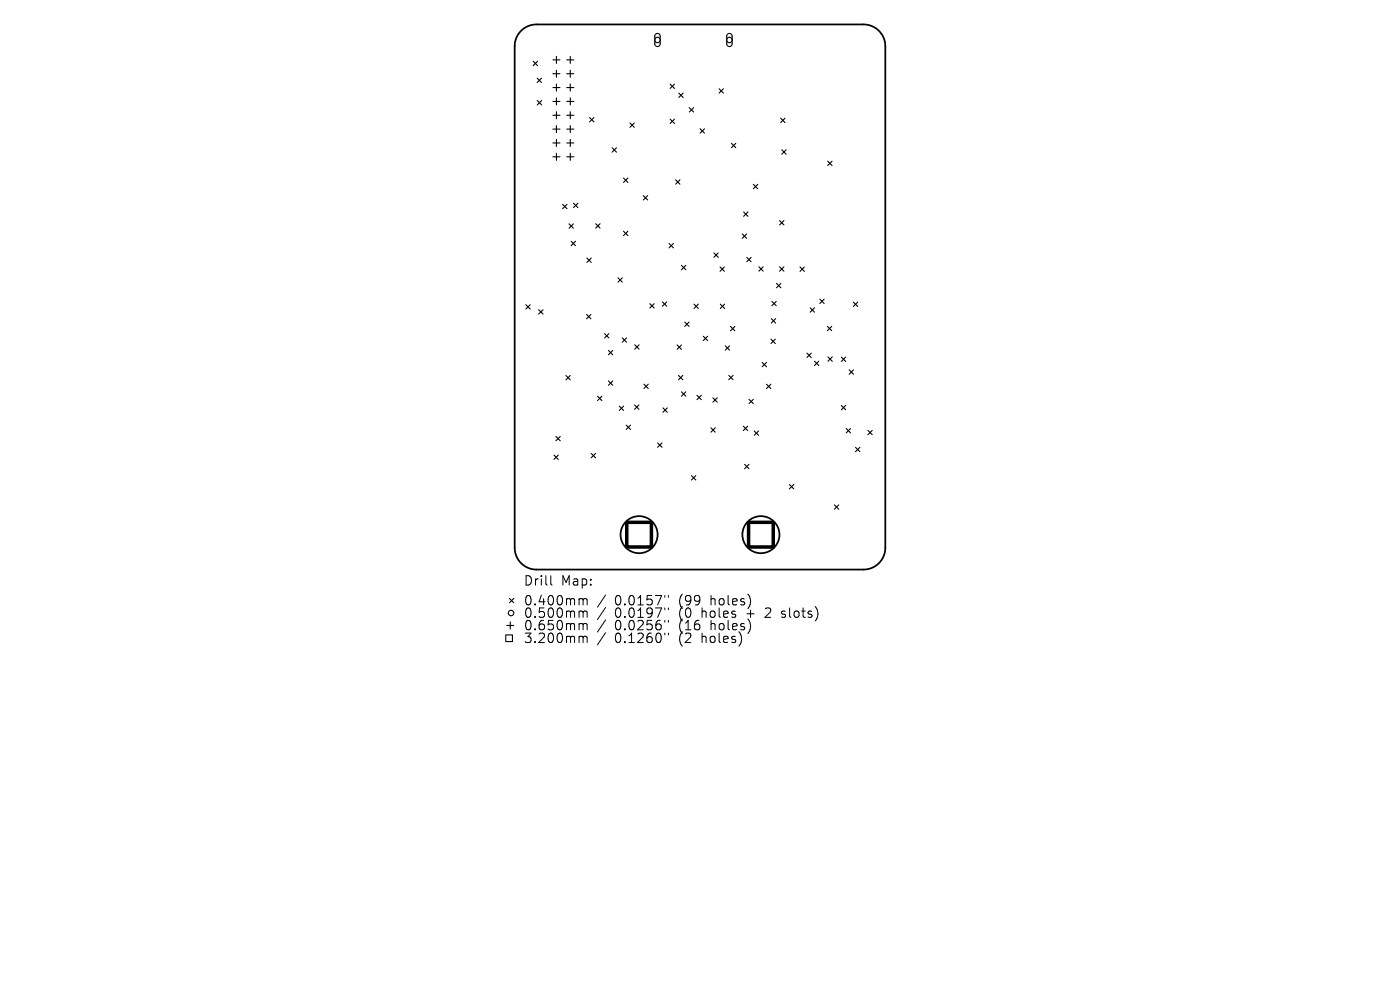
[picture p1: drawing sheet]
<svg xmlns="http://www.w3.org/2000/svg" width="297mm" height="210mm" viewBox="0 0 297 210" stroke-linecap="round" stroke-linejoin="round" font-family="sans-serif">
<defs><g id="words">
<g font-size="2.8">
<text x="111" y="124.5">Drill</text>
<text x="119" y="124.5">Map:</text>
<text x="111" y="128.7">0.400mm</text>
<text x="111" y="131.3">0.500mm</text>
<text x="130.4" y="128.7">0.0157&quot;</text>
<text x="130.4" y="131.3">0.0197&quot;</text>
<text x="144.2" y="128.7">(99</text>
<text x="144.2" y="131.3">(0</text>
<text x="149.1" y="131.3">holes</text>
<text x="151" y="128.7">holes)</text>
<text x="158.9" y="131.3">+</text>
<text x="163.1" y="131.3">2</text>
<text x="166.7" y="131.3">slots)</text>
<text x="111" y="134">0.650mm</text>
<text x="111" y="136.7">3.200mm</text>
<text x="130.4" y="134">0.0256&quot;</text>
<text x="130.4" y="136.7">0.1260&quot;</text>
<text x="144.2" y="134">(16</text>
<text x="144.2" y="136.7">(2</text>
<text x="149.1" y="136.7">holes)</text>
<text x="151" y="134">holes)</text>
</g>
</g></defs>
<g fill="none" stroke="#000" stroke-width=".37">
<path d="M110.5 6.5a4.6 4.6 0 0 1 3.3-1.3h69.4a4.6 4.6 0 0 1 4.6 4.6v106.4a4.6 4.6 0 0 1-4.6 4.6h-69.4a4.6 4.6 0 0 1-4.6-4.6v-106.4a4.6 4.6 0 0 1 1.3-3.3z"/>
<circle cx="135.6" cy="113.4" r="3.9"/>
<circle cx="161.4" cy="113.4" r="3.9"/>
</g>
<g fill="none" stroke="#000" stroke-width=".23">
<path d="M113.1 13l.9 .9M114 16.6l.9 .9M114 13l-.9 .9M114.9 16.6l-.9 .9M117.3 12.7h1.5M117.3 15.6h1.5M117.3 18.6h1.5M118 11.9v1.6M118 14.9v1.5M118 17.8v1.5M120.2 12.7h1.5M120.2 15.6h1.5"/>
<path d="M120.2 18.6h1.5M121 11.9v1.6M121 14.9v1.5M121 17.8v1.5M139.1 7.3l.6-.2 .4 .5v1.8l-.5 .5-.4-.1-.3-.4v-1.8zM142.2 17.8l.9 1M143.1 17.8l-.9 1M144 19.8l.9 .9M144.9 19.8l-.9 .9M152.5 18.8l1 1M153.5 18.8l-1 1M154.3 7.3l.6-.2 .4 .5v1.8l-.5 .5-.4-.1-.2-.4v-1.8z"/>
<path d="M114 21.3l.9 1M114.9 21.3l-.9 1M117.3 21.5h1.5M117.3 24.4h1.5M117.3 27.4h1.5M117.3 30.3h1.5M117.3 33.3h1.5M118 20.8v1.5M118 23.7v1.5M118 26.6v1.5M118 29.6v1.5M118 32.5v1.5"/>
<path d="M120.2 21.5h1.5M120.2 24.4h1.5M120.2 27.4h1.5M120.2 30.3h1.5M120.2 33.3h1.5M121 20.8v1.5M121 23.7v1.5M121 26.6v1.5M121 29.6v1.5M121 32.5v1.5M125.1 24.9l.9 1M126 24.9l-.9 1"/>
<path d="M129.9 31.4l.9 .9M130.8 31.4l-.9 .9M132.3 37.8l.9 .9M133.2 37.8l-.9 .9M133.6 26.1l1 .9M134.6 26.1l-1 .9M142.2 25.3l.9 .9M143.1 25.3l-.9 .9M143.3 38.1l.9 1M144.2 38.1l-.9 1M146.2 22.8l1 1M147.2 22.8l-1 1"/>
<path d="M148.5 27.3l.9 .9M149.4 27.3l-.9 .9M155.2 30.4l.9 .9M156.1 30.4l-.9 .9M159.8 39.1l.9 .9M160.7 39.1l-.9 .9M165.6 25.1l.9 .9M165.8 31.8l1 .9M166.5 25.1l-.9 .9M166.8 31.8l-1 .9M175.6 34.2l.9 .9M176.5 34.2l-.9 .9"/>
<path d="M119.4 43.3l.9 1M120.3 43.3l-.9 1M120.7 47.5l.9 .9M121.2 51.2l.9 .9M121.6 47.5l-.9 .9M121.7 43.1l.9 .9M122.1 51.2l-.9 .9M122.6 43.1l-.9 .9M124.5 54.7l.9 1M125.4 54.7l-.9 1M126.4 47.5l.9 .9M127.3 47.5l-.9 .9"/>
<path d="M131.1 58.9l.9 1M132 58.9l-.9 1M132.3 49.1l.9 .9M133.2 49.1l-.9 .9M136.5 41.5l.9 .9M137.4 41.5l-.9 .9M141.9 51.7l1 .9M142.9 51.7l-1 .9M144.6 56.3l.9 .9M145.5 56.3l-.9 .9M151.5 53.7l.9 .9M152.4 53.7l-.9 .9"/>
<path d="M152.8 56.6l.9 .9M153.7 56.6l-.9 .9M157.5 49.6l.9 1M157.8 45l.9 .9M158.4 49.6l-.9 1M158.4 54.6l.9 .9M158.7 45l-.9 .9M159.3 54.6l-.9 .9M161 56.6l.9 .9M161.9 56.6l-.9 .9M165.4 56.6l.9 .9M165.4 46.8l.9 .9"/>
<path d="M166.3 56.6l-.9 .9M166.3 46.8l-.9 .9M169.7 56.6l.9 1M170.6 56.6l-.9 1M111.6 64.6l.9 1M112.5 64.6l-.9 1M114.3 65.7l.9 .9M115.2 65.7l-.9 .9M120.1 79.7l.9 .9M121 79.7l-.9 .9M124.4 66.7l1 .9M125.4 66.7l-1 .9"/>
<path d="M128.3 70.8l.9 .9M129.1 74.3l.9 1M129.2 70.8l-.9 .9M130 74.3l-.9 1M132 71.7l.9 .9M132.9 71.7l-.9 .9M134.7 73.1l.9 1M135.6 73.1l-.9 1M137.8 64.4l1 .9M138.8 64.4l-1 .9M140.5 64l.9 1M141.4 64l-.9 1"/>
<path d="M143.6 73.2l1 .9M143.9 79.6l1 1M144.6 73.2l-1 .9M144.9 79.6l-1 1M145.3 68.3l.9 .9M146.2 68.3l-.9 .9M147.2 64.5l1 .9M148.2 64.5l-1 .9M149.2 71.3l.9 1M150.1 71.3l-.9 1M152.8 64.5l.9 .9M153.7 64.5l-.9 .9"/>
<path d="M153.9 73.4l.9 .9M154.6 79.6l.9 1M154.8 73.4l-.9 .9M155 69.2l.9 1M155.5 79.6l-.9 1M155.9 69.2l-.9 1M161.7 76.9l.9 .9M162.6 76.9l-.9 .9M163.6 72l.9 .9M163.6 67.6l1 .9M163.8 63.9l.9 1M164.5 72l-.9 .9"/>
<path d="M164.6 67.6l-1 .9M164.7 63.9l-.9 1M164.7 60.1l1 .9M165.7 60.1l-1 .9M171.2 74.9l.9 .9M171.9 65.3l.9 .9M172.1 74.9l-.9 .9M172.8 76.6l.9 .9M172.8 65.3l-.9 .9M173.7 76.6l-.9 .9M173.9 63.5l.9 .9M174.8 63.5l-.9 .9"/>
<path d="M175.5 69.2l.9 .9M175.6 75.7l1 .9M176.4 69.2l-.9 .9M176.6 75.7l-1 .9M178.5 75.8l.9 .9M179.4 75.8l-.9 .9M180.1 78.5l1 .9M181 64.1l1 .9M181.1 78.5l-1 .9M182 64.1l-1 .9M117.5 96.5l.9 1M117.9 92.6l1 .9"/>
<path d="M118.4 96.5l-.9 1M118.9 92.6l-1 .9M125.4 96.2l.9 .9M126.3 96.2l-.9 .9M126.8 84l.9 1M127.7 84l-.9 1M129.1 80.8l.9 .9M130 80.8l-.9 .9M131.4 86.1l.9 1M132.3 86.1l-.9 1M132.8 90.2l1 .9M133.8 90.2l-1 .9"/>
<path d="M134.6 85.9l1 .9M135.6 85.9l-1 .9M136.6 81.5l.9 .9M137.5 81.5l-.9 .9M139.5 94l.9 .9M140.4 94l-.9 .9M140.6 86.5l1 1M141.6 86.5l-1 1M144.6 83.1l.9 .9M145.5 83.1l-.9 .9M147.9 83.9l.9 .9M148.8 83.9l-.9 .9"/>
<path d="M150.8 90.8l.9 .9M151.2 84.4l1 .9M151.7 90.8l-.9 .9M152.2 84.4l-1 .9M157.7 90.4l.9 .9M158 98.5l.9 .9M158.6 90.4l-.9 .9M158.9 98.5l-.9 .9M158.9 84.7l.9 .9M159.8 84.7l-.9 .9M160 91.4l.9 .9M160.9 91.4l-.9 .9"/>
<path d="M162.6 81.5l.9 .9M163.5 81.5l-.9 .9M178.5 86l.9 .9M179.4 86l-.9 .9M179.5 90.9l.9 .9M180.4 90.9l-.9 .9M181.5 94.9l.9 .9M182.4 94.9l-.9 .9M184.1 91.3l.9 .9M185 91.3l-.9 .9M146.7 100.9l.9 .9M147.6 100.9l-.9 .9"/>
<path d="M167.5 102.8l.9 .9M168.4 102.8l-.9 .9M177 107.1l.9 .9M177.9 107.1l-.9 .9M107.3 134.7h1.4v1.4h-1.4zM107.5 132.7h1.5M108.1 126.9l.9 1M108.2 131.9v1.5M109 126.9l-.9 1"/>
<circle cx="139.5" cy="8.5" r=".58"/>
<circle cx="154.7" cy="8.5" r=".58"/>
<circle cx="108.4" cy="130" r=".58"/>
</g>
<path d="M133 110.8h5.2v5.2h-5.2zM158.8 110.8h5.2v5.2h-5.2z" fill="none" stroke="#000" stroke-width=".74"/>
<g fill="none" stroke="#000" stroke-width=".21">
<path d="M116.8 122.1v1.7l.3 .3M123.1 127l.5 .1 .1 .2M123.1 129.6l.5 .1 .1 .2M123.1 132.3h.3l.3 .3M123.1 135l.5 .1 .1 .2M123.7 127.3l.3-.3 .5 .1 .1 1.2M123.7 127.3v1M123.7 129.9v1.1M123.7 132.6v1M123.7 135.3v1M123.7 129.9l.3-.3 .5 .1 .1 1.3M123.7 132.6l.3-.3 .5 .1 .1 1.2"/>
<path d="M123.7 135.3l.3-.3 .5 .1 .1 1.2M128.5 126.2l-1.7 2.6M128.5 128.9l-1.7 2.5M128.5 131.5l-1.7 2.6M128.5 134.2l-1.7 2.6M141 126.3v.4M141 129v.3M141 131.6v.4M141 134.3v.4M141.8 126.3v.4M141.8 129v.3M141.8 131.6v.4"/>
<path d="M141.8 134.3v.4M165.8 130.9l.2 .1M165.9 129.7v.5"/>
</g>
<use href="#words"/>
</svg>
